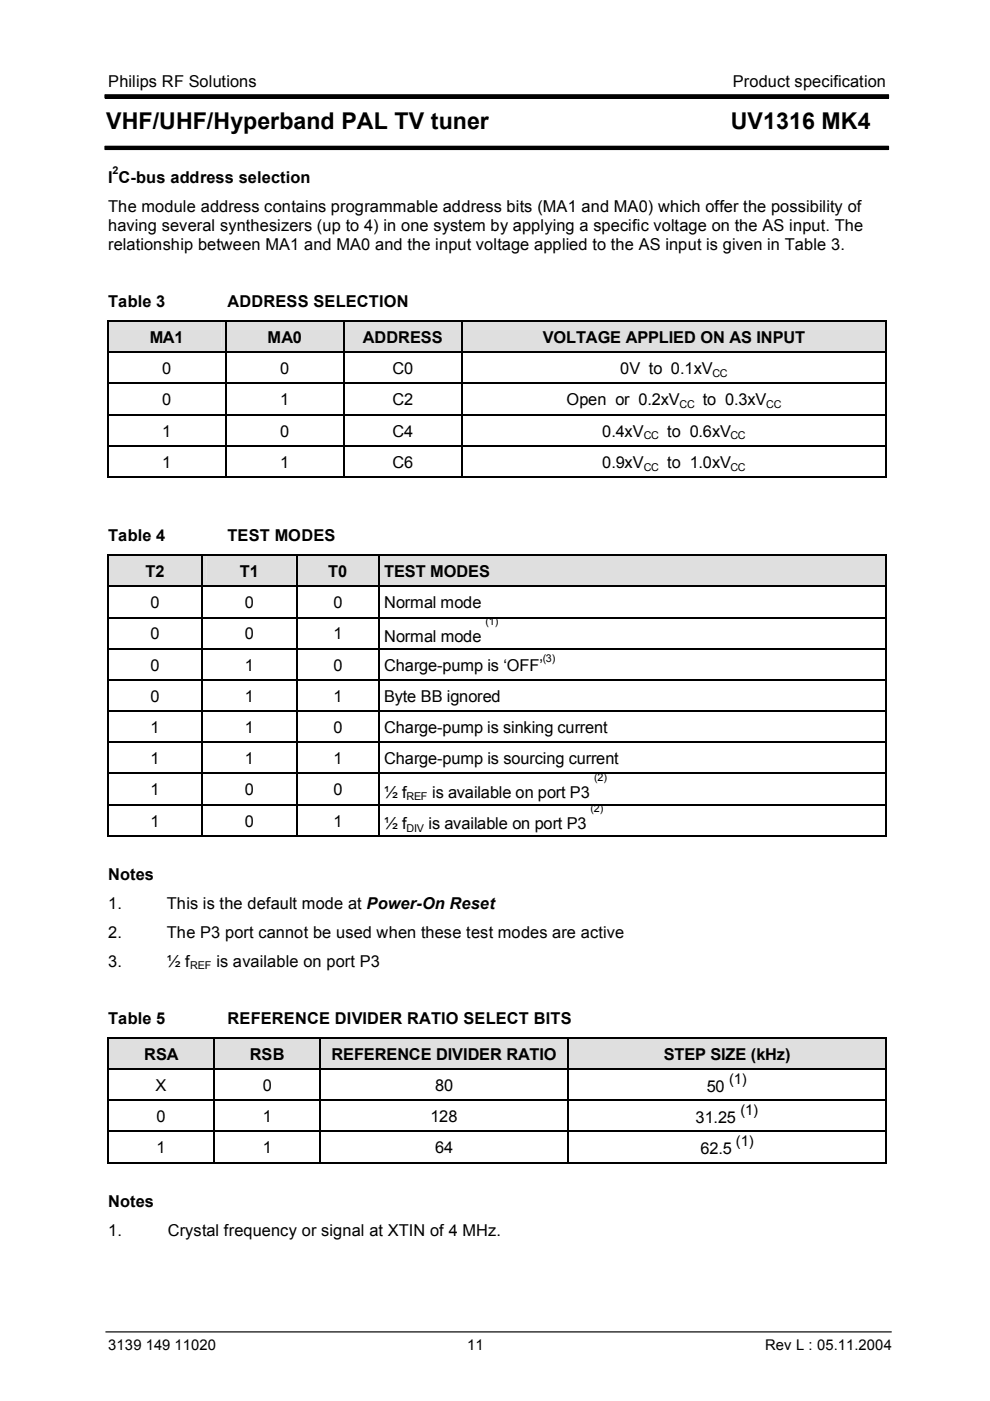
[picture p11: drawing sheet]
<svg xmlns="http://www.w3.org/2000/svg" width="210mm" height="297mm" viewBox="0 0 210 297" stroke-linecap="round" stroke-linejoin="round" font-family="sans-serif">
<defs><g id="words">
<g font-size="4.9">
<text x="22.5" y="27.3">VHF/UHF/Hyperband PAL TV tuner</text>
<text x="154.9" y="27.3">UV1316 MK4</text>
</g>
<g font-size="3.5">
<text x="22.9" y="18.5">Philips RF Solutions</text>
<text x="155.4" y="18.5">Product specification</text>
<text x="22.9" y="38.7">I C-bus address selection</text>
<text x="22.9" y="44.9">The module address contains programmable address bits (MA1 and MA0) which offer the possibility of</text>
<text x="22.9" y="49">having several synthesizers (up to 4) in one system by applying a specific voltage on the AS input. The</text>
<text x="22.9" y="53">relationship between MA1 and MA0 and the input voltage applied to the AS input is given in Table 3.</text>
<text x="22.9" y="65.1">Table 3</text>
<text x="48.3" y="65.1">ADDRESS SELECTION</text>
<text x="31.7" y="72.8">MA1</text>
<text x="56.7" y="72.8">MA0</text>
<text x="77" y="72.8">ADDRESS</text>
<text x="115.1" y="72.8">VOLTAGE APPLIED ON AS INPUT</text>
<text x="34.4" y="79.4">0</text>
<text x="59.4" y="79.4">0</text>
<text x="83.2" y="79.4">C0</text>
<text x="131.5" y="79.4">0V to 0.1xV</text>
<text x="34.4" y="86">0</text>
<text x="59.4" y="86">1</text>
<text x="83.2" y="86">C2</text>
<text x="120.1" y="86">Open or 0.2xV</text>
<text x="149" y="86">to 0.3xV</text>
<text x="34.4" y="92.6">1</text>
<text x="59.4" y="92.6">0</text>
<text x="83.2" y="92.6">C4</text>
<text x="127.7" y="92.6">0.4xV</text>
<text x="141.5" y="92.6">to 0.6xV</text>
<text x="34.4" y="99.3">1</text>
<text x="59.4" y="99.3">1</text>
<text x="83.2" y="99.3">C6</text>
<text x="127.7" y="99.3">0.9xV</text>
<text x="141.5" y="99.3">to 1.0xV</text>
<text x="22.9" y="114.7">Table 4</text>
<text x="48.3" y="114.7">TEST MODES</text>
<text x="30.8" y="122.3">T2</text>
<text x="50.9" y="122.3">T1</text>
<text x="69.6" y="122.3">T0</text>
<text x="81.4" y="122.3">TEST MODES</text>
<text x="31.9" y="129">0</text>
<text x="51.9" y="129">0</text>
<text x="70.7" y="129">0</text>
<text x="81.4" y="129">Normal mode</text>
<text x="31.9" y="135.6">0</text>
<text x="51.9" y="135.6">0</text>
<text x="70.7" y="135.6">1</text>
<text x="81.4" y="136.1">Normal mode</text>
<text x="31.9" y="142.2">0</text>
<text x="51.9" y="142.2">1</text>
<text x="70.7" y="142.2">0</text>
<text x="81.4" y="142.2">Charge-pump is ‘OFF’</text>
<text x="31.9" y="148.8">0</text>
<text x="51.9" y="148.8">1</text>
<text x="70.7" y="148.8">1</text>
<text x="81.4" y="148.8">Byte BB ignored</text>
<text x="31.9" y="155.4">1</text>
<text x="51.9" y="155.4">1</text>
<text x="70.7" y="155.4">0</text>
<text x="81.4" y="155.4">Charge-pump is sinking current</text>
<text x="31.9" y="162">1</text>
<text x="51.9" y="162">1</text>
<text x="70.7" y="162">1</text>
<text x="81.4" y="162">Charge-pump is sourcing current</text>
<text x="31.9" y="168.6">1</text>
<text x="51.9" y="168.6">0</text>
<text x="70.7" y="168.6">0</text>
<text x="81.4" y="169.1">½ f</text>
<text x="91.6" y="169.1">is available on port P3</text>
<text x="31.9" y="175.3">1</text>
<text x="51.9" y="175.3">0</text>
<text x="70.7" y="175.3">1</text>
<text x="81.4" y="175.8">½ f</text>
<text x="90.8" y="175.8">is available on port P3</text>
<text x="22.9" y="186.6">Notes</text>
<text x="22.9" y="192.8">1.</text>
<text x="35.4" y="192.8">This is the default mode at Power-On Reset</text>
<text x="22.9" y="198.8">2.</text>
<text x="35.4" y="198.8">The P3 port cannot be used when these test modes are active</text>
<text x="22.9" y="204.9">3.</text>
<text x="35.4" y="204.9">½ f</text>
<text x="45.9" y="204.9">is available on port P3</text>
<text x="22.9" y="217">Table 5</text>
<text x="48.3" y="217">REFERENCE DIVIDER RATIO SELECT BITS</text>
<text x="30.6" y="224.6">RSA</text>
<text x="53" y="224.6">RSB</text>
<text x="70.3" y="224.6">REFERENCE DIVIDER RATIO</text>
<text x="140.7" y="224.6">STEP SIZE (kHz)</text>
<text x="32.9" y="231.3">X</text>
<text x="55.7" y="231.3">0</text>
<text x="92.3" y="231.3">80</text>
<text x="149.9" y="231.5">50</text>
<text x="33.2" y="237.9">0</text>
<text x="55.7" y="237.9">1</text>
<text x="91.3" y="237.9">128</text>
<text x="147.5" y="238.1">31.25</text>
<text x="33.2" y="244.5">1</text>
<text x="55.7" y="244.5">1</text>
<text x="92.3" y="244.5">64</text>
<text x="148.5" y="244.7">62.5</text>
<text x="22.9" y="256">Notes</text>
<text x="22.9" y="262.1">1.</text>
<text x="35.6" y="262.1">Crystal frequency or signal at XTIN of 4 MHz.</text>
</g>
<g font-size="3.1">
<text x="154.6" y="229.7">(1)</text>
<text x="157" y="236.3">(1)</text>
<text x="156" y="242.9">(1)</text>
<text x="22.9" y="286.2">3139 149 11020</text>
<text x="99.1" y="286.2">11</text>
<text x="162.2" y="286.2">Rev L : 05.11.2004</text>
</g>
<g font-size="2.3">
<text x="23.9" y="36.9">2</text>
<text x="151" y="80">CC</text>
<text x="144.1" y="86.6">CC</text>
<text x="162.5" y="86.6">CC</text>
<text x="136.5" y="93.2">CC</text>
<text x="154.9" y="93.2">CC</text>
<text x="136.5" y="99.8">CC</text>
<text x="154.9" y="99.8">CC</text>
<text x="103" y="132.5">(1)</text>
<text x="115.1" y="140.4">(3)</text>
<text x="126" y="165.6">(2)</text>
<text x="86.2" y="169.7">REF</text>
<text x="125.2" y="172.2">(2)</text>
<text x="86.2" y="176.3">DIV</text>
<text x="40.3" y="205.5">REF</text>
</g>
</g></defs>
<path d="M22.3 20.1h166.1v.8h-166.1zM22.3 30.9h166.1v.9h-166.1z" fill="#000"/>
<path d="M22.3 20.1h166.1v.7h-166.1zM22.3 31h166.1v.7h-166.1z" fill="none" stroke="#000" stroke-width=".25"/>
<path d="M19.9 21.3h172v9.2h-172z" fill="#fff"/>
<path d="M22.4 282.4h166.6" fill="none" stroke="#000" stroke-width=".25"/>
<g fill="#dfdfdf">
<path d="M23.9 68.2h23v5.4h-23z"/>
<path d="M23 68.2h24.8v6.4h-24.8z"/>
<path d="M48.9 68.2h23.1v5.4h-23.1z"/>
<path d="M48 68.2h24.8v6.4h-24.8z"/>
<path d="M73.8 68.2h23.1v5.4h-23.1z"/>
<path d="M73 68.2h24.8v6.4h-24.8z"/>
<path d="M98.8 68.2h88.1v5.4h-88.1z"/>
<path d="M98 68.2h89.8v6.4h-89.8z"/>
</g>
<g fill="#000">
<path d="M22.8 67.9h.3v.4h-.3zM22.8 74.5h.3v.4h-.3zM47.8 67.9h.3v.4h-.3zM47.8 74.5h.3v.4h-.3zM72.7 67.9h.4v.4h-.4zM72.7 74.5h.4v.4h-.4zM97.7 67.9h.3v.4h-.3zM97.7 74.5h.3v.4h-.3zM187.7 67.9h.3v.4h-.3zM187.7 74.5h.3v.4h-.3zM22.8 81.1h.3v.4h-.3zM22.8 87.7h.3v.4h-.3z"/>
<path d="M22.8 94.4h.3v.4h-.3zM47.8 81.1h.3v.4h-.3zM47.8 87.7h.3v.4h-.3zM47.8 94.4h.3v.4h-.3zM72.7 81.1h.4v.4h-.4zM72.7 87.7h.4v.4h-.4zM72.7 94.4h.4v.4h-.4zM97.7 81.1h.3v.4h-.3zM97.7 87.7h.3v.4h-.3zM97.7 94.4h.3v.4h-.3zM187.7 81.1h.3v.4h-.3zM187.7 87.7h.3v.4h-.3z"/>
<path d="M187.7 94.4h.3v.4h-.3zM22.8 101h.3v.4h-.3zM47.8 101h.3v.4h-.3zM72.7 101h.4v.4h-.4zM97.7 101h.3v.4h-.3zM187.7 101h.3v.4h-.3z"/>
</g>
<g fill="none" stroke="#000" stroke-width=".34">
<path d="M22.9 68.2v6.4M22.9 74.8v6.4M23 68.1h24.8M23 74.7h24.8M47.9 68.2v6.4M47.9 74.8v6.4M48 68.1h24.8M48 74.7h24.8M72.9 68.2v6.4M72.9 74.8v6.4M73 68.1h24.8M73 74.7h24.8"/>
<path d="M97.9 68.2v6.4M97.9 74.8v6.4M98 68.1h89.8M98 74.7h89.8M187.9 68.2v6.4M187.9 74.8v6.4M22.9 81.4v6.4M22.9 88v6.5M22.9 94.7v6.4M23 81.3h24.8M23 87.9h24.8M23 94.6h24.8"/>
<path d="M47.9 81.4v6.4M47.9 88v6.5M47.9 94.7v6.4M48 81.3h24.8M48 87.9h24.8M48 94.6h24.8M72.9 81.4v6.4M72.9 88v6.5M72.9 94.7v6.4M73 81.3h24.8M73 87.9h24.8M73 94.6h24.8"/>
<path d="M97.9 81.4v6.4M97.9 88v6.5M97.9 94.7v6.4M98 81.3h89.8M98 87.9h89.8M98 94.6h89.8M187.9 81.4v6.4M187.9 88v6.5M187.9 94.7v6.4M23 101.2h24.8M48 101.2h24.8M73 101.2h24.8"/>
<path d="M98 101.2h89.8"/>
</g>
<g fill="#dfdfdf">
<path d="M23.9 117.8h18v5.3h-18z"/>
<path d="M23 117.8h19.8v6.4h-19.8z"/>
<path d="M43.9 117.8h18.1v5.3h-18.1z"/>
<path d="M43 117.8h19.8v6.4h-19.8z"/>
<path d="M63.8 117.8h15.7v5.3h-15.7z"/>
<path d="M63 117.8h17.3v6.4h-17.3z"/>
<path d="M81.4 117.8h105.6v5.3h-105.6z"/>
<path d="M80.5 117.8h107.3v6.4h-107.3z"/>
</g>
<g fill="#000">
<path d="M22.8 117.5h.3v.4h-.3zM42.8 117.5h.3v.4h-.3zM62.7 117.5h.4v.4h-.4zM80.3 117.5h.3v.4h-.3zM187.7 117.5h.3v.4h-.3zM22.8 124.1h.3v.4h-.3zM22.8 130.8h.3v.3h-.3zM22.8 137.4h.3v.3h-.3zM42.8 124.1h.3v.4h-.3zM42.8 130.8h.3v.3h-.3zM42.8 137.4h.3v.3h-.3zM62.7 124.1h.4v.4h-.4z"/>
<path d="M62.7 130.8h.4v.3h-.4zM62.7 137.4h.4v.3h-.4zM80.3 124.1h.3v.4h-.3zM80.3 130.8h.3v.3h-.3zM80.3 137.4h.3v.3h-.3zM187.7 124.1h.3v.4h-.3zM187.7 130.8h.3v.3h-.3zM187.7 137.4h.3v.3h-.3zM22.8 144h.3v.3h-.3zM22.8 150.6h.3v.3h-.3zM22.8 157.2h.3v.3h-.3zM42.8 144h.3v.3h-.3z"/>
<path d="M42.8 150.6h.3v.3h-.3zM42.8 157.2h.3v.3h-.3zM62.7 144h.4v.3h-.4zM62.7 150.6h.4v.3h-.4zM62.7 157.2h.4v.3h-.4zM80.3 144h.3v.3h-.3zM80.3 150.6h.3v.3h-.3zM80.3 157.2h.3v.3h-.3zM187.7 144h.3v.3h-.3zM187.7 150.6h.3v.3h-.3zM187.7 157.2h.3v.3h-.3zM22.8 163.8h.3v.3h-.3z"/>
<path d="M22.8 170.5h.3v.3h-.3zM22.8 177.1h.3v.3h-.3zM42.8 163.8h.3v.3h-.3zM42.8 170.5h.3v.3h-.3zM42.8 177.1h.3v.3h-.3zM62.7 163.8h.4v.3h-.4zM62.7 170.5h.4v.3h-.4zM62.7 177.1h.4v.3h-.4zM80.3 163.8h.3v.3h-.3zM80.3 170.5h.3v.3h-.3zM80.3 177.1h.3v.3h-.3zM187.7 163.8h.3v.3h-.3z"/>
<path d="M187.7 170.5h.3v.3h-.3zM187.7 177.1h.3v.3h-.3z"/>
</g>
<g fill="none" stroke="#000" stroke-width=".34">
<path d="M22.9 117.8v6.4M23 117.7h19.8M42.9 117.8v6.4M43 117.7h19.8M62.9 117.8v6.4M63 117.7h17.3M80.4 117.8v6.4M80.5 117.7h107.3M187.9 117.8v6.4M22.9 124.4v6.4M22.9 131v6.4M22.9 137.6v6.4"/>
<path d="M23 124.3h19.8M23 130.9h19.8M23 137.5h19.8M42.9 124.4v6.4M42.9 131v6.4M42.9 137.6v6.4M43 124.3h19.8M43 130.9h19.8M43 137.5h19.8M62.9 124.4v6.4M62.9 131v6.4M62.9 137.6v6.4"/>
<path d="M63 124.3h17.3M63 130.9h17.3M63 137.5h17.3M80.4 124.4v6.4M80.4 131v6.4M80.4 137.6v6.4M80.5 124.3h107.3M80.5 130.9h107.3M80.5 137.5h107.3M187.9 124.4v6.4M187.9 131v6.4M187.9 137.6v6.4"/>
<path d="M22.9 144.2v6.5M22.9 150.8v6.5M22.9 157.4v6.5M23 144.1h19.8M23 150.7h19.8M23 157.3h19.8M42.9 144.2v6.5M42.9 150.8v6.5M42.9 157.4v6.5M43 144.1h19.8M43 150.7h19.8M43 157.3h19.8"/>
<path d="M62.9 144.2v6.5M62.9 150.8v6.5M62.9 157.4v6.5M63 144.1h17.3M63 150.7h17.3M63 157.3h17.3M80.4 144.2v6.5M80.4 150.8v6.5M80.4 157.4v6.5M80.5 144.1h107.3M80.5 150.7h107.3M80.5 157.3h107.3"/>
<path d="M187.9 144.2v6.5M187.9 150.8v6.5M187.9 157.4v6.5M22.9 164v6.5M22.9 170.7v6.5M23 163.9h19.8M23 170.6h19.8M23 177.2h19.8M42.9 164v6.5M42.9 170.7v6.5M43 163.9h19.8M43 170.6h19.8"/>
<path d="M43 177.2h19.8M62.9 164v6.5M62.9 170.7v6.5M63 163.9h17.3M63 170.6h17.3M63 177.2h17.3M80.4 164v6.5M80.4 170.7v6.5M80.5 163.9h107.3M80.5 170.6h107.3M80.5 177.2h107.3M187.9 164v6.5"/>
<path d="M187.9 170.7v6.5"/>
</g>
<g fill="#dfdfdf">
<path d="M23.9 220.2h20.5v5.3h-20.5z"/>
<path d="M23 220.2h22.3v6.4h-22.3z"/>
<path d="M46.3 220.2h20.7v5.3h-20.7z"/>
<path d="M45.5 220.2h22.3v6.4h-22.3z"/>
<path d="M68.8 220.2h50.7v5.3h-50.7z"/>
<path d="M68 220.2h52.3v6.4h-52.3z"/>
<path d="M121.3 220.2h65.6v5.3h-65.6z"/>
<path d="M120.5 220.2h67.3v6.4h-67.3z"/>
</g>
<g fill="#000">
<path d="M22.8 219.9h.3v.3h-.3zM22.8 226.5h.3v.4h-.3zM22.8 233.1h.3v.4h-.3zM45.2 219.9h.4v.3h-.4zM45.2 226.5h.4v.4h-.4zM45.2 233.1h.4v.4h-.4zM67.7 219.9h.4v.3h-.4zM67.7 226.5h.4v.4h-.4zM67.7 233.1h.4v.4h-.4zM120.2 219.9h.4v.3h-.4zM120.2 226.5h.4v.4h-.4zM120.2 233.1h.4v.4h-.4z"/>
<path d="M187.7 219.9h.3v.3h-.3zM187.7 226.5h.3v.4h-.3zM187.7 233.1h.3v.4h-.3zM22.8 239.7h.3v.4h-.3zM22.8 246.3h.3v.4h-.3zM45.2 239.7h.4v.4h-.4zM45.2 246.3h.4v.4h-.4zM67.7 239.7h.4v.4h-.4zM67.7 246.3h.4v.4h-.4zM120.2 239.7h.4v.4h-.4zM120.2 246.3h.4v.4h-.4zM187.7 239.7h.3v.4h-.3z"/>
<path d="M187.7 246.3h.3v.4h-.3z"/>
</g>
<g fill="none" stroke="#000" stroke-width=".34">
<path d="M22.9 220.2v6.4M22.9 226.8v6.4M22.9 233.4v6.4M22.9 240v6.4M23 220.1h22.3M23 226.7h22.3M23 233.3h22.3M23 239.9h22.3M45.4 220.2v6.4M45.4 226.8v6.4M45.4 233.4v6.4M45.4 240v6.4"/>
<path d="M45.5 220.1h22.3M45.5 226.7h22.3M45.5 233.3h22.3M45.5 239.9h22.3M67.9 220.2v6.4M67.9 226.8v6.4M67.9 233.4v6.4M67.9 240v6.4M68 220.1h52.3M68 226.7h52.3M68 233.3h52.3M68 239.9h52.3"/>
<path d="M120.4 220.2v6.4M120.4 226.8v6.4M120.4 233.4v6.4M120.4 240v6.4M120.5 220.1h67.3M120.5 226.7h67.3M120.5 233.3h67.3M120.5 239.9h67.3M187.9 220.2v6.4M187.9 226.8v6.4M187.9 233.4v6.4M187.9 240v6.4"/>
<path d="M23 246.5h22.3M45.5 246.5h22.3M68 246.5h52.3M120.5 246.5h67.3"/>
</g>
<use href="#words"/>
</svg>
